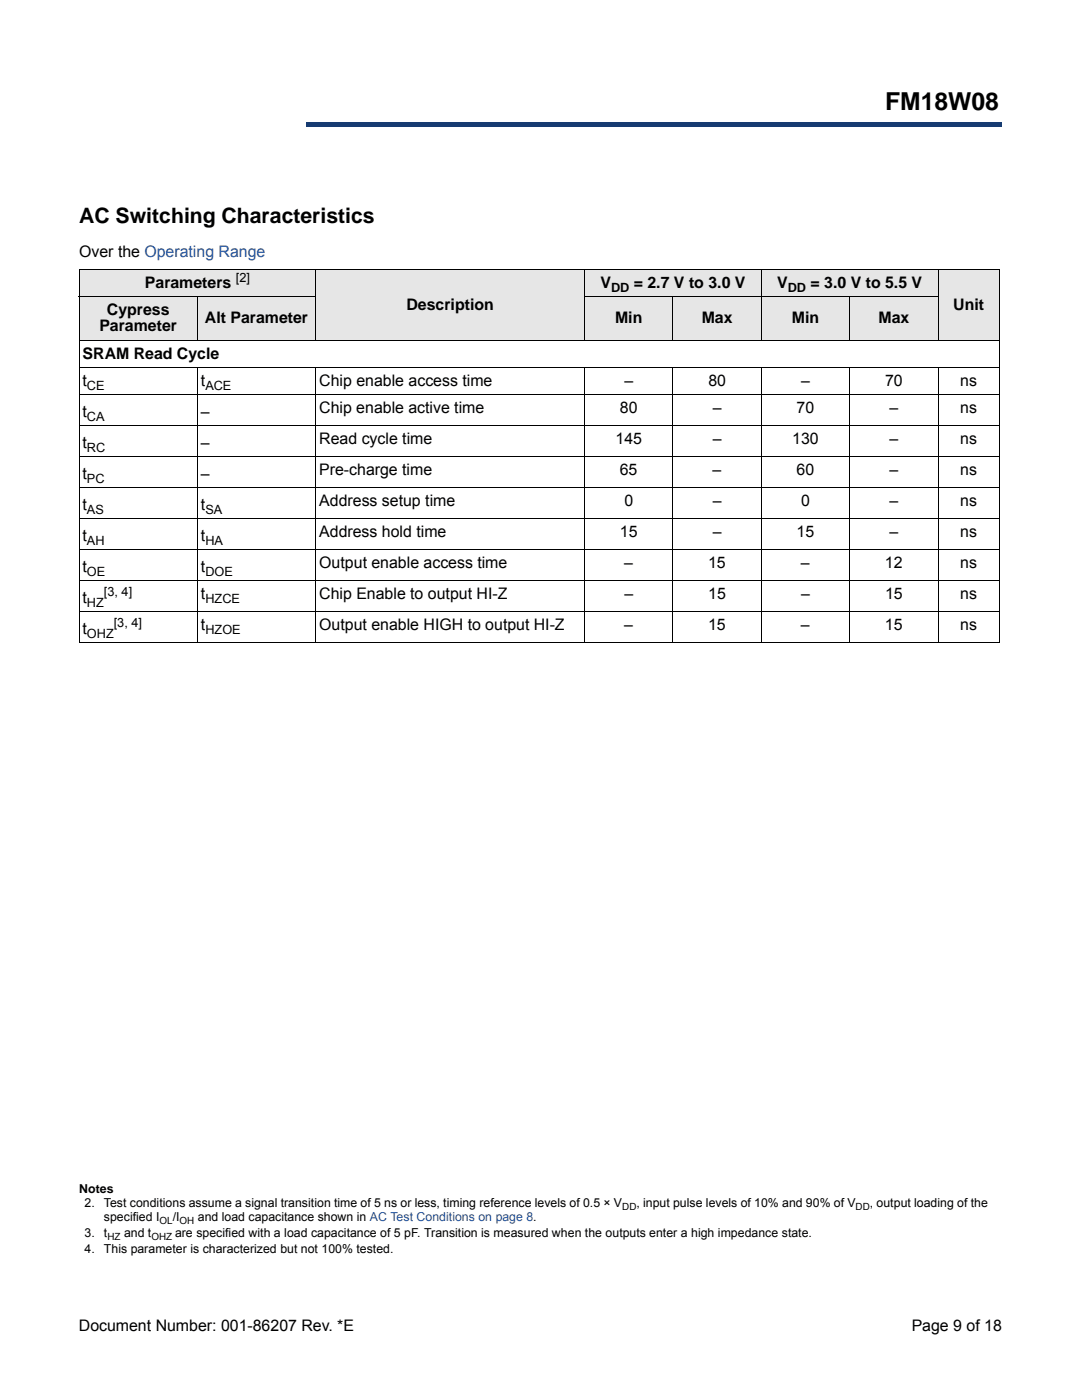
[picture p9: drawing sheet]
<svg xmlns="http://www.w3.org/2000/svg" width="216mm" height="279mm" viewBox="0 0 216 279" stroke-linecap="round" stroke-linejoin="round" font-family="sans-serif">
<defs><g id="words">
<text font-size="4.9" x="176.6" y="22">FM18W08</text>
<text font-size="4.2" x="15.8" y="44.6">AC Switching Characteristics</text>
<g font-size="3.2">
<text x="15.8" y="51.3">Over the Operating Range</text>
<text x="28.9" y="57.5">Parameters</text>
<text x="119.8" y="57.5">V</text>
<text x="126.5" y="57.5">= 2.7 V to 3.0 V</text>
<text x="155.1" y="57.5">V</text>
<text x="161.7" y="57.5">= 3.0 V to 5.5 V</text>
<text x="21.3" y="62.9">Cypress</text>
<text x="40.9" y="64.5">Alt Parameter</text>
<text x="81.1" y="61.8">Description</text>
<text x="122.7" y="64.5">Min</text>
<text x="140" y="64.5">Max</text>
<text x="158" y="64.5">Min</text>
<text x="175.3" y="64.5">Max</text>
<text x="190.2" y="61.8">Unit</text>
<text x="16.5" y="71.6">SRAM Read Cycle</text>
<text x="19.8" y="66.1">Parameter</text>
<text x="16.5" y="77">t</text>
<text x="40.1" y="77">t</text>
<text x="63.7" y="77">Chip enable access time</text>
<text x="124.6" y="77">–</text>
<text x="141.3" y="77">80</text>
<text x="159.9" y="77">–</text>
<text x="176.6" y="77">70</text>
<text x="191.6" y="77">ns</text>
<text x="16.5" y="83.2">t</text>
<text x="40.1" y="83.2">–</text>
<text x="63.7" y="82.5">Chip enable active time</text>
<text x="123.7" y="82.5">80</text>
<text x="142.2" y="82.5">–</text>
<text x="159" y="82.5">70</text>
<text x="177.5" y="82.5">–</text>
<text x="191.6" y="82.5">ns</text>
<text x="16.5" y="89.4">t</text>
<text x="40.1" y="89.4">–</text>
<text x="63.7" y="88.7">Read cycle time</text>
<text x="122.8" y="88.7">145</text>
<text x="142.2" y="88.7">–</text>
<text x="158.1" y="88.7">130</text>
<text x="177.5" y="88.7">–</text>
<text x="191.6" y="88.7">ns</text>
<text x="16.5" y="95.6">t</text>
<text x="40.1" y="95.6">–</text>
<text x="63.7" y="94.9">Pre-charge time</text>
<text x="123.7" y="94.9">65</text>
<text x="142.2" y="94.9">–</text>
<text x="158.9" y="94.9">60</text>
<text x="177.5" y="94.9">–</text>
<text x="191.6" y="94.9">ns</text>
<text x="16.5" y="101.7">t</text>
<text x="40.1" y="101.7">t</text>
<text x="63.7" y="101">Address setup time</text>
<text x="124.6" y="101">0</text>
<text x="142.2" y="101">–</text>
<text x="159.9" y="101">0</text>
<text x="177.5" y="101">–</text>
<text x="191.6" y="101">ns</text>
<text x="16.5" y="107.9">t</text>
<text x="40.1" y="107.9">t</text>
<text x="63.7" y="107.2">Address hold time</text>
<text x="123.7" y="107.2">15</text>
<text x="142.2" y="107.2">–</text>
<text x="159" y="107.2">15</text>
<text x="177.5" y="107.2">–</text>
<text x="191.6" y="107.2">ns</text>
<text x="63.7" y="113.4">Output enable access time</text>
<text x="124.6" y="113.4">–</text>
<text x="141.3" y="113.4">15</text>
<text x="159.8" y="113.4">–</text>
<text x="176.6" y="113.4">12</text>
<text x="191.6" y="113.4">ns</text>
<text x="16.5" y="114.1">t</text>
<text x="40.1" y="114.1">t</text>
<text x="40.1" y="119.5">t</text>
<text x="63.7" y="119.5">Chip Enable to output HI-Z</text>
<text x="124.6" y="119.5">–</text>
<text x="141.3" y="119.5">15</text>
<text x="159.9" y="119.5">–</text>
<text x="176.6" y="119.5">15</text>
<text x="191.6" y="119.5">ns</text>
<text x="16.5" y="120.3">t</text>
<text x="40.1" y="125.7">t</text>
<text x="63.7" y="125.7">Output enable HIGH to output HI-Z</text>
<text x="124.6" y="125.7">–</text>
<text x="141.3" y="125.7">15</text>
<text x="159.8" y="125.7">–</text>
<text x="176.6" y="125.7">15</text>
<text x="191.6" y="125.7">ns</text>
<text x="16.5" y="126.4">t</text>
<text x="15.7" y="265.6">Document Number: 001-86207 Rev. *E</text>
<text x="181.9" y="265.6">Page 9 of 18</text>
</g>
<g font-size="2.5">
<text x="47.1" y="56.2">[2]</text>
<text x="121.9" y="58.3">DD</text>
<text x="157.2" y="58.3">DD</text>
<text x="17.4" y="77.8">CE</text>
<text x="41" y="77.8">ACE</text>
<text x="17.4" y="84">CA</text>
<text x="17.4" y="90.2">RC</text>
<text x="17.4" y="96.4">PC</text>
<text x="17.4" y="102.5">AS</text>
<text x="41" y="102.5">SA</text>
<text x="17.4" y="108.7">AH</text>
<text x="41" y="108.7">HA</text>
<text x="17.4" y="114.9">OE</text>
<text x="20.7" y="119">[3, 4]</text>
<text x="41" y="114.9">DOE</text>
<text x="17.4" y="121.1">HZ</text>
<text x="22.7" y="125.2">[3, 4]</text>
<text x="41" y="120.4">HZCE</text>
<text x="17.4" y="127.2">OHZ</text>
<text x="41" y="126.5">HZOE</text>
<text x="15.8" y="238">Notes</text>
<text x="16.9" y="240.8">2.</text>
<text x="20.7" y="240.8">Test conditions assume a signal transition time of 5 ns or less, timing reference levels of 0.5 × V</text>
<text x="20.7" y="243.6">specified I</text>
<text x="34.5" y="243.6">/I</text>
<text x="39.5" y="243.6">and load capacitance shown in AC Test Conditions on page 8.</text>
<text x="127" y="240.8">, input pulse levels of 10% and 90% of V</text>
<text x="173.6" y="240.8">, output loading of the</text>
<text x="16.9" y="246.8">3.</text>
<text x="16.9" y="250">4.</text>
<text x="20.7" y="246.8">t</text>
<text x="20.7" y="250">This parameter is characterized but not 100% tested.</text>
<text x="24.7" y="246.8">and t</text>
<text x="34.9" y="246.8">are specified with a load capacitance of 5 pF. Transition is measured when the outputs enter a high impedance state.</text>
</g>
<g font-size="2">
<text x="31.8" y="244.3">OL</text>
<text x="35.8" y="244.3">OH</text>
<text x="124.2" y="241.4">DD</text>
<text x="170.7" y="241.4">DD</text>
<text x="21.4" y="247.4">HZ</text>
<text x="30.2" y="247.4">OHZ</text>
</g>
</g></defs>
<path d="M61 24.4h138.8v.9h-138.8z" fill="#163b71"/>
<path d="M61 24.4h138.9" fill="none" stroke="#163b71" stroke-width=".2"/>
<path d="M199.7 24.4h.2v1h-.2z" fill="#163b71"/>
<path d="M61 25.3h138.8" fill="none" stroke="#163b71" stroke-width=".2"/>
<path d="M61 24.3h.1v1h-.1z" fill="#163b71"/>
<path d="M15.8 8.6h45.2v18h-45.2z" fill="#fff"/>
<g fill="#e6e6e6">
<path d="M15.8 53.8h47.2v5.4h-47.2z"/>
<path d="M63 53.8h53.6v14.1h-53.6z"/>
<path d="M116.6 53.8h35.3v5.4h-35.3z"/>
<path d="M151.9 53.8h35.3v5.4h-35.3z"/>
<path d="M187.2 53.8h12.2v14.1h-12.2z"/>
<path d="M15.8 59.2h23.6v8.7h-23.6z"/>
<path d="M39.4 59.2h23.6v8.7h-23.6z"/>
<path d="M116.6 59.2h17.7v8.7h-17.7z"/>
<path d="M134.3 59.2h17.6v8.7h-17.6z"/>
<path d="M151.9 59.2h17.6v8.7h-17.6z"/>
<path d="M169.5 59.2h17.7v8.7h-17.7z"/>
</g>
<g fill="#fff">
<path d="M15.8 67.9h183.6v5.4h-183.6z"/>
<path d="M15.8 73.3h23.6v5.5h-23.6z"/>
<path d="M39.4 73.3h23.6v5.5h-23.6z"/>
<path d="M63 73.3h53.6v5.5h-53.6z"/>
<path d="M187.2 73.3h12.2v5.5h-12.2z"/>
<path d="M15.8 78.8h23.6v6.2h-23.6z"/>
<path d="M39.4 78.8h23.6v6.2h-23.6z"/>
<path d="M63 78.8h53.6v6.2h-53.6z"/>
<path d="M187.2 78.8h12.2v6.2h-12.2z"/>
<path d="M15.8 85h23.6v6.2h-23.6z"/>
<path d="M39.4 85h23.6v6.2h-23.6z"/>
<path d="M63 85h53.6v6.2h-53.6z"/>
<path d="M187.2 85h12.2v6.2h-12.2z"/>
<path d="M15.8 91.2h23.6v6.1h-23.6z"/>
<path d="M39.4 91.2h23.6v6.1h-23.6z"/>
<path d="M63 91.2h53.6v6.1h-53.6z"/>
<path d="M187.2 91.2h12.2v6.1h-12.2z"/>
<path d="M15.8 97.3h23.6v6.2h-23.6z"/>
<path d="M39.4 97.3h23.6v6.2h-23.6z"/>
<path d="M63 97.3h53.6v6.2h-53.6z"/>
<path d="M116.6 97.3h17.7v6.2h-17.7z"/>
<path d="M151.9 97.3h17.6v6.2h-17.6z"/>
<path d="M187.2 97.3h12.2v6.2h-12.2z"/>
<path d="M15.8 103.5h23.6v6.2h-23.6z"/>
<path d="M39.4 103.5h23.6v6.2h-23.6z"/>
<path d="M63 103.5h53.6v6.2h-53.6z"/>
<path d="M187.2 103.5h12.2v6.2h-12.2z"/>
<path d="M15.8 109.7h23.6v6.1h-23.6z"/>
<path d="M39.4 109.7h23.6v6.1h-23.6z"/>
<path d="M63 109.7h53.6v6.1h-53.6z"/>
<path d="M187.2 109.7h12.2v6.1h-12.2z"/>
<path d="M15.8 115.8h23.6v6.2h-23.6z"/>
<path d="M39.4 115.8h23.6v6.2h-23.6z"/>
<path d="M63 115.8h53.6v6.2h-53.6z"/>
<path d="M187.2 115.8h12.2v6.2h-12.2z"/>
<path d="M15.8 122h23.6v6.2h-23.6z"/>
<path d="M39.4 122h23.6v6.2h-23.6z"/>
<path d="M63 122h53.6v6.2h-53.6z"/>
<path d="M187.2 122h12.2v6.2h-12.2z"/>
<path d="M15.8 128.2h183.6v127.6h-183.6z"/>
</g>
<g fill="none" stroke="#000" stroke-width=".2">
<path d="M15.7 53.8h183.8M15.7 59.2h47.4M15.8 53.8v74.3M39.4 59.1v8.9M63 53.7v14.3M116.6 59.2h70.7M116.6 53.7v14.3M134.3 59.1v8.9M151.9 53.7v14.3M169.5 59.1v8.9M187.2 53.7v14.3M199.4 53.8v74.3"/>
<path d="M15.7 67.9h183.8M15.7 73.3h183.8M15.7 78.8h183.8M39.4 73.3v55M63 73.3v55M116.6 73.3v55M134.3 73.3v55M151.9 73.3v55M169.5 73.3v55M187.2 73.3v55M15.7 85h183.8M15.7 91.2h183.8"/>
<path d="M15.7 97.3h183.8M15.7 103.5h183.8M15.7 109.7h183.8M15.7 115.8h183.8M15.7 122h183.8M15.7 128.2h183.8"/>
</g>
<use href="#words"/>
</svg>
